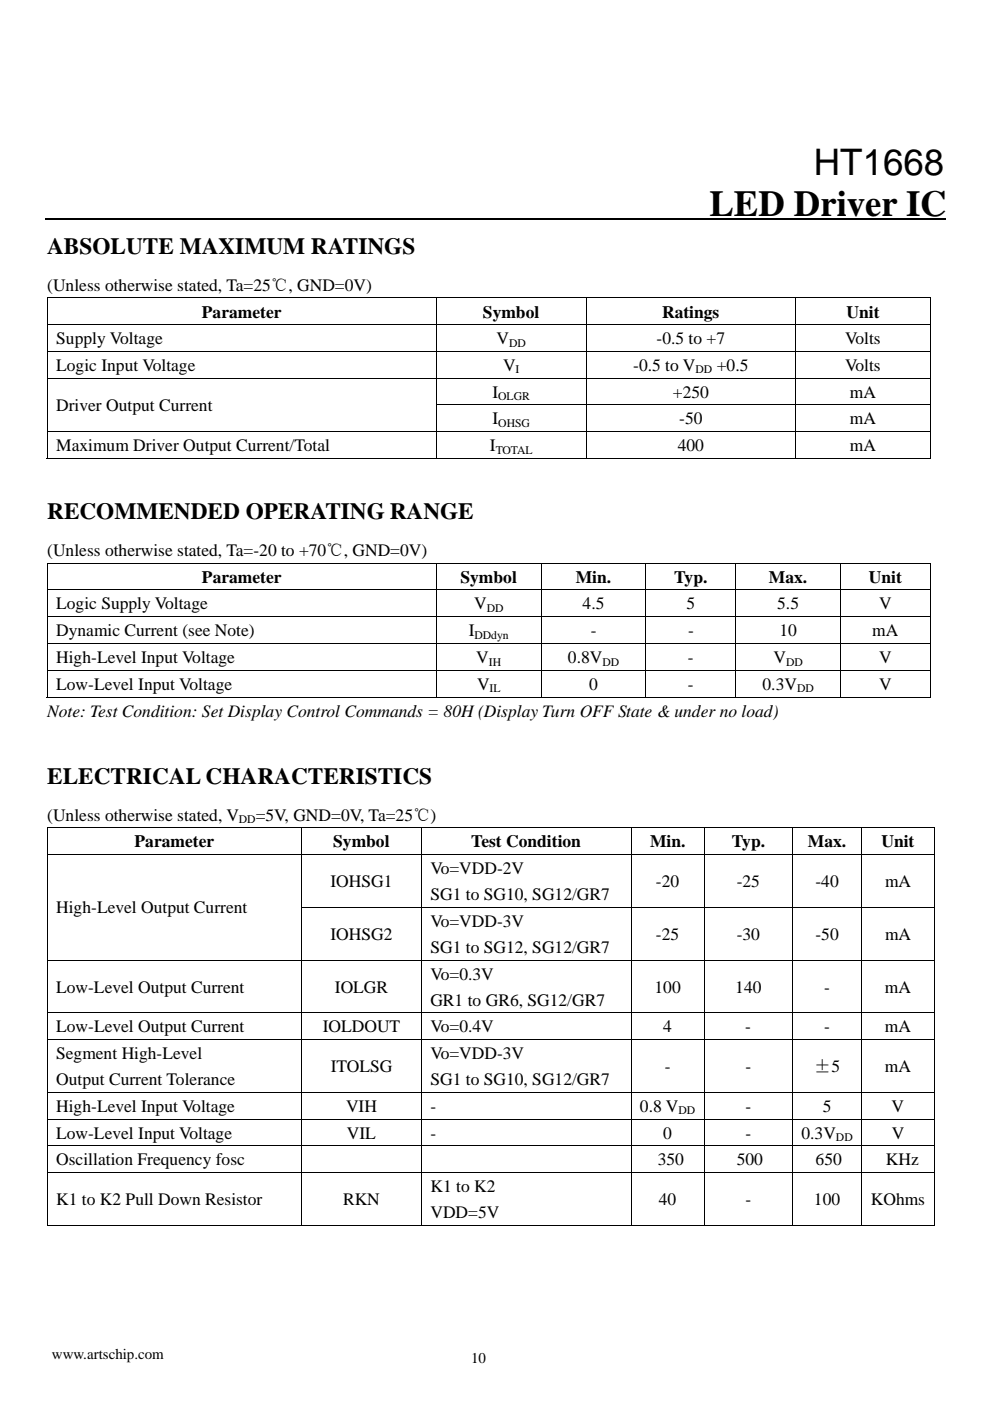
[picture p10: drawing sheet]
<svg xmlns="http://www.w3.org/2000/svg" width="210mm" height="297mm" viewBox="0 0 210 297" stroke-linecap="round" stroke-linejoin="round" font-family="sans-serif">
<defs><g id="words">
<g font-size="7.8">
<text x="172.6" y="37">HT1668</text>
<text x="150.5" y="45.8">LED Driver IC</text>
</g>
<g font-size="4.9">
<text x="10" y="53.9">ABSOLUTE MAXIMUM RATINGS</text>
<text x="10" y="110.1">RECOMMENDED OPERATING RANGE</text>
<text x="10" y="166.2">ELECTRICAL CHARACTERISTICS</text>
</g>
<g font-size="3.7">
<text x="10" y="61.6">(Unless otherwise stated, Ta=25℃, GND=0V)</text>
<text x="42.8" y="67.3">Parameter</text>
<text x="102.4" y="67.3">Symbol</text>
<text x="140.4" y="67.3">Ratings</text>
<text x="179.5" y="67.3">Unit</text>
<text x="11.9" y="73">Supply Voltage</text>
<text x="105.3" y="73">V</text>
<text x="139.3" y="73">-0.5 to +7</text>
<text x="179.3" y="73">Volts</text>
<text x="11.9" y="78.6">Logic Input Voltage</text>
<text x="106.7" y="78.6">V</text>
<text x="134.3" y="78.6">-0.5 to V</text>
<text x="152" y="78.6">+0.5</text>
<text x="179.3" y="78.6">Volts</text>
<text x="11.9" y="87.1">Driver Output Current</text>
<text x="104.5" y="84.3">I</text>
<text x="142.7" y="84.3">+250</text>
<text x="180.3" y="84.3">mA</text>
<text x="11.9" y="95.7">Maximum Driver Output Current/Total</text>
<text x="103.9" y="95.7">I</text>
<text x="104.5" y="90">I</text>
<text x="143.7" y="95.7">400</text>
<text x="144.1" y="90">-50</text>
<text x="180.3" y="95.7">mA</text>
<text x="180.3" y="90">mA</text>
<text x="10" y="117.9">(Unless otherwise stated, Ta=-20 to +70℃, GND=0V)</text>
<text x="42.8" y="123.6">Parameter</text>
<text x="97.7" y="123.6">Symbol</text>
<text x="122.1" y="123.6">Min.</text>
<text x="143" y="123.6">Typ.</text>
<text x="163.1" y="123.6">Max.</text>
<text x="184.3" y="123.6">Unit</text>
<text x="11.9" y="129.2">Logic Supply Voltage</text>
<text x="100.6" y="129.2">V</text>
<text x="123.6" y="129.2">4.5</text>
<text x="145.6" y="129.2">5</text>
<text x="164.8" y="129.2">5.5</text>
<text x="186.5" y="129.2">V</text>
<text x="11.9" y="134.9">Dynamic Current (see Note)</text>
<text x="99.4" y="134.9">I</text>
<text x="125.3" y="134.9">-</text>
<text x="145.9" y="134.9">-</text>
<text x="165.3" y="134.9">10</text>
<text x="185" y="134.9">mA</text>
<text x="11.9" y="140.6">High-Level Input Voltage</text>
<text x="101" y="140.6">V</text>
<text x="120.5" y="140.6">0.8V</text>
<text x="145.9" y="140.6">-</text>
<text x="164.1" y="140.6">V</text>
<text x="186.5" y="140.6">V</text>
<text x="11.9" y="146.3">Low-Level Input Voltage</text>
<text x="101.2" y="146.3">V</text>
<text x="125" y="146.3">0</text>
<text x="145.9" y="146.3">-</text>
<text x="161.7" y="146.3">0.3V</text>
<text x="186.5" y="146.3">V</text>
<text x="10" y="152">Note: Test Condition: Set Display Control Commands = 80H (Display Turn OFF State &amp; under no load)</text>
<text x="10" y="174">(Unless otherwise stated, V</text>
<text x="54.2" y="174">=5V, GND=0V, Ta=25℃)</text>
<text x="28.6" y="179.7">Parameter</text>
<text x="70.7" y="179.7">Symbol</text>
<text x="100" y="179.7">Test Condition</text>
<text x="137.9" y="179.7">Min.</text>
<text x="155.2" y="179.7">Typ.</text>
<text x="171.4" y="179.7">Max.</text>
<text x="187" y="179.7">Unit</text>
<text x="91.3" y="185.3">Vo=VDD-2V</text>
<text x="70.1" y="188.1">IOHSG1</text>
<text x="91.3" y="190.8">SG1 to SG10, SG12/GR7</text>
<text x="139.1" y="188.1">-20</text>
<text x="156.3" y="188.1">-25</text>
<text x="173" y="188.1">-40</text>
<text x="187.7" y="188.1">mA</text>
<text x="11.9" y="193.6">High-Level Output Current</text>
<text x="91.3" y="196.5">Vo=VDD-3V</text>
<text x="70.1" y="199.2">IOHSG2</text>
<text x="91.3" y="202">SG1 to SG12, SG12/GR7</text>
<text x="139.1" y="199.2">-25</text>
<text x="156.3" y="199.2">-30</text>
<text x="173" y="199.2">-50</text>
<text x="187.7" y="199.2">mA</text>
<text x="91.3" y="207.7">Vo=0.3V</text>
<text x="11.9" y="210.4">Low-Level Output Current</text>
<text x="71" y="210.4">IOLGR</text>
<text x="91.3" y="213.2">GR1 to GR6, SG12/GR7</text>
<text x="138.8" y="210.4">100</text>
<text x="155.9" y="210.4">140</text>
<text x="174.8" y="210.4">-</text>
<text x="187.7" y="210.4">mA</text>
<text x="11.9" y="218.9">Low-Level Output Current</text>
<text x="68.5" y="218.9">IOLDOUT</text>
<text x="91.3" y="218.9">Vo=0.4V</text>
<text x="140.6" y="218.9">4</text>
<text x="158.1" y="218.9">-</text>
<text x="174.8" y="218.9">-</text>
<text x="187.7" y="218.9">mA</text>
<text x="11.9" y="224.5">Segment High-Level</text>
<text x="70.1" y="227.3">ITOLSG</text>
<text x="91.3" y="224.5">Vo=VDD-3V</text>
<text x="141" y="227.3">-</text>
<text x="158.1" y="227.3">-</text>
<text x="172.6" y="227.3">±5</text>
<text x="187.7" y="227.3">mA</text>
<text x="11.9" y="230">Output Current Tolerance</text>
<text x="91.3" y="230">SG1 to SG10, SG12/GR7</text>
<text x="11.9" y="235.7">High-Level Input Voltage</text>
<text x="73.4" y="235.7">VIH</text>
<text x="91.3" y="235.7">-</text>
<text x="135.7" y="235.7">0.8 V</text>
<text x="158.1" y="235.7">-</text>
<text x="174.5" y="235.7">5</text>
<text x="189.1" y="235.7">V</text>
<text x="11.9" y="241.4">Low-Level Input Voltage</text>
<text x="73.6" y="241.4">VIL</text>
<text x="91.3" y="241.4">-</text>
<text x="140.7" y="241.4">0</text>
<text x="158.1" y="241.4">-</text>
<text x="170" y="241.4">0.3V</text>
<text x="189.1" y="241.4">V</text>
<text x="11.9" y="247.1">Oscillation Frequency fosc</text>
<text x="139.5" y="247.1">350</text>
<text x="156.2" y="247.1">500</text>
<text x="173" y="247.1">650</text>
<text x="187.9" y="247.1">KHz</text>
<text x="11.9" y="255.5">K1 to K2 Pull Down Resistor</text>
<text x="72.8" y="255.5">RKN</text>
<text x="91.3" y="252.8">K1 to K2</text>
<text x="139.7" y="255.5">40</text>
<text x="158.1" y="255.5">-</text>
<text x="172.6" y="255.5">100</text>
<text x="184.7" y="255.5">KOhms</text>
<text x="91.3" y="258.3">VDD=5V</text>
</g>
<g font-size="3.2">
<text x="11" y="288">www.artschip.com</text>
<text x="99.9" y="288.9">10</text>
</g>
<g font-size="2.5">
<text x="108" y="73.5">DD</text>
<text x="109.3" y="79.2">I</text>
<text x="147.5" y="79.2">DD</text>
<text x="105.7" y="84.9">OLGR</text>
<text x="105.7" y="90.5">OHSG</text>
<text x="105.1" y="96.2">TOTAL</text>
<text x="103.2" y="129.8">DD</text>
<text x="100.6" y="135.4">DDdyn</text>
<text x="103.7" y="141.1">IH</text>
<text x="127.8" y="141.1">DD</text>
<text x="166.7" y="141.1">DD</text>
<text x="103.8" y="146.8">IL</text>
<text x="169.1" y="146.8">DD</text>
<text x="50.7" y="174.5">DD</text>
<text x="143.9" y="236.3">DD</text>
<text x="177.3" y="241.9">DD</text>
</g>
</g></defs>
<path d="M9.5 46.4h191.1" fill="none" stroke="#000" stroke-width=".25"/>
<path d="M9.9 63.1h.2v.1h-.2zM197.3 63.1h.1v.1h-.1zM9.9 85.8h.2v.1h-.2zM197.3 97.1h.1v.2h-.1zM9.9 119.3h.2v.2h-.2zM197.3 119.3h.1v.2h-.1zM197.3 147.7h.1v.2h-.1zM9.9 175.4h.2v.2h-.2zM198.1 175.4h.1v.2h-.1zM9.9 192.3h.2v.1h-.2zM198.1 259.7h.1v.2h-.1z" fill="#000"/>
<g fill="none" stroke="#000" stroke-width=".21">
<path d="M9.9 63.1h187.5M9.9 68.8h187.5M9.9 74.5h187.5M10 63.2v5.5M10 68.9v5.5M10 74.6v5.5M92.6 63.2v5.5M92.6 68.9v5.5M92.6 74.6v5.5M124.3 63.2v5.5M124.3 68.9v5.5M124.3 74.6v5.5"/>
<path d="M168.8 63.2v5.5M168.8 68.9v5.5M168.8 74.6v5.5M197.3 63.2v5.5M197.3 68.9v5.5M197.3 74.6v5.5M9.9 80.2h187.5M9.9 91.5h187.5M9.9 97.2h82.6M10 80.3v5.5M10 85.9v5.5M10 91.6v5.7"/>
<path d="M92.5 85.9h104.9M92.6 80.3v5.5M92.6 85.9v5.5M92.6 91.6v5.7M92.6 97.2h31.6M124.3 80.3v5.5M124.3 85.9v5.5M124.3 91.6v5.7M124.4 97.2h44.3M168.8 80.3v5.5M168.8 85.9v5.5M168.8 91.6v5.7"/>
<path d="M168.8 97.2h28.5M197.3 80.3v5.5M197.3 85.9v5.5M197.3 91.6v5.7M9.9 119.4h187.5M10 119.5v5.5M92.6 119.5v5.5M114.8 119.5v5.5M137 119.5v5.5M156.1 119.5v5.5M178.3 119.5v5.5M197.3 119.5v5.5"/>
<path d="M9.9 125.1h187.5M9.9 130.8h187.5M9.9 136.4h187.5M10 125.2v5.5M10 130.9v5.5M10 136.5v5.5M92.6 125.2v5.5M92.6 130.9v5.5M92.6 136.5v5.5M114.8 125.2v5.5M114.8 130.9v5.5M114.8 136.5v5.5"/>
<path d="M137 125.2v5.5M137 130.9v5.5M137 136.5v5.5M156.1 125.2v5.5M156.1 130.9v5.5M156.1 136.5v5.5M178.3 125.2v5.5M178.3 130.9v5.5M178.3 136.5v5.5M197.3 125.2v5.5M197.3 130.9v5.5M197.3 136.5v5.5"/>
<path d="M9.9 142.1h187.5M9.9 147.8h82.6M10 142.2v5.7M92.6 142.2v5.7M92.6 147.8h22.1M114.8 142.2v5.7M114.9 147.8h22M137 142.2v5.7M137.1 147.8h18.9M156.1 142.2v5.7M156.1 147.8h22.1M178.3 142.2v5.7"/>
<path d="M178.4 147.8h18.9M197.3 142.2v5.7M9.9 175.5h188.3M10 175.6v5.5M64 175.6v5.5M89.4 175.6v5.5M133.8 175.6v5.5M149.4 175.6v5.5M168.1 175.6v5.5M182.8 175.6v5.5M198.1 175.6v5.5M9.9 181.2h188.3"/>
<path d="M10 181.3v11M10 192.4v11.1M63.9 192.3h134.3M64 181.3v11M64 192.4v11.1M89.4 181.3v11M89.4 192.4v11.1M133.8 181.3v11M133.8 192.4v11.1M149.4 181.3v11M149.4 192.4v11.1M168.1 181.3v11"/>
<path d="M168.1 192.4v11.1M182.8 181.3v11M182.8 192.4v11.1M198.1 181.3v11M198.1 192.4v11.1M9.9 203.5h188.3M9.9 214.7h188.3M10 203.6v11M10 214.8v5.5M64 203.6v11M64 214.8v5.5M89.4 203.6v11"/>
<path d="M89.4 214.8v5.5M133.8 203.6v11M133.8 214.8v5.5M149.4 203.6v11M149.4 214.8v5.5M168.1 203.6v11M168.1 214.8v5.5M182.8 203.6v11M182.8 214.8v5.5M198.1 203.6v11M198.1 214.8v5.5M9.9 220.4h188.3"/>
<path d="M9.9 231.6h188.3M9.9 237.3h188.3M10 220.5v11M10 231.7v5.5M10 237.3v5.5M64 220.5v11M64 231.7v5.5M64 237.3v5.5M89.4 220.5v11M89.4 231.7v5.5M89.4 237.3v5.5M133.8 220.5v11"/>
<path d="M133.8 231.7v5.5M133.8 237.3v5.5M149.4 220.5v11M149.4 231.7v5.5M149.4 237.3v5.5M168.1 220.5v11M168.1 231.7v5.5M168.1 237.3v5.5M182.8 220.5v11M182.8 231.7v5.5M182.8 237.3v5.5M198.1 220.5v11"/>
<path d="M198.1 231.7v5.5M198.1 237.3v5.5M9.9 242.9h188.3M9.9 248.6h188.3M9.9 259.8h54M10 243v5.5M10 248.7v11.2M64 243v5.5M64 248.7v11.2M64.1 259.8h25.2M89.4 243v5.5M89.4 248.7v11.2"/>
<path d="M89.5 259.8h44.3M133.8 243v5.5M133.8 248.7v11.2M133.9 259.8h15.4M149.4 243v5.5M149.4 248.7v11.2M149.5 259.8h18.5M168.1 243v5.5M168.1 248.7v11.2M168.2 259.8h14.5M182.8 243v5.5M182.8 248.7v11.2"/>
<path d="M182.9 259.8h15.2M198.1 243v5.5M198.1 248.7v11.2"/>
</g>
<path d="M11 284.6h188.1v.5h-188.1z" fill="#fff"/>
<use href="#words"/>
</svg>
